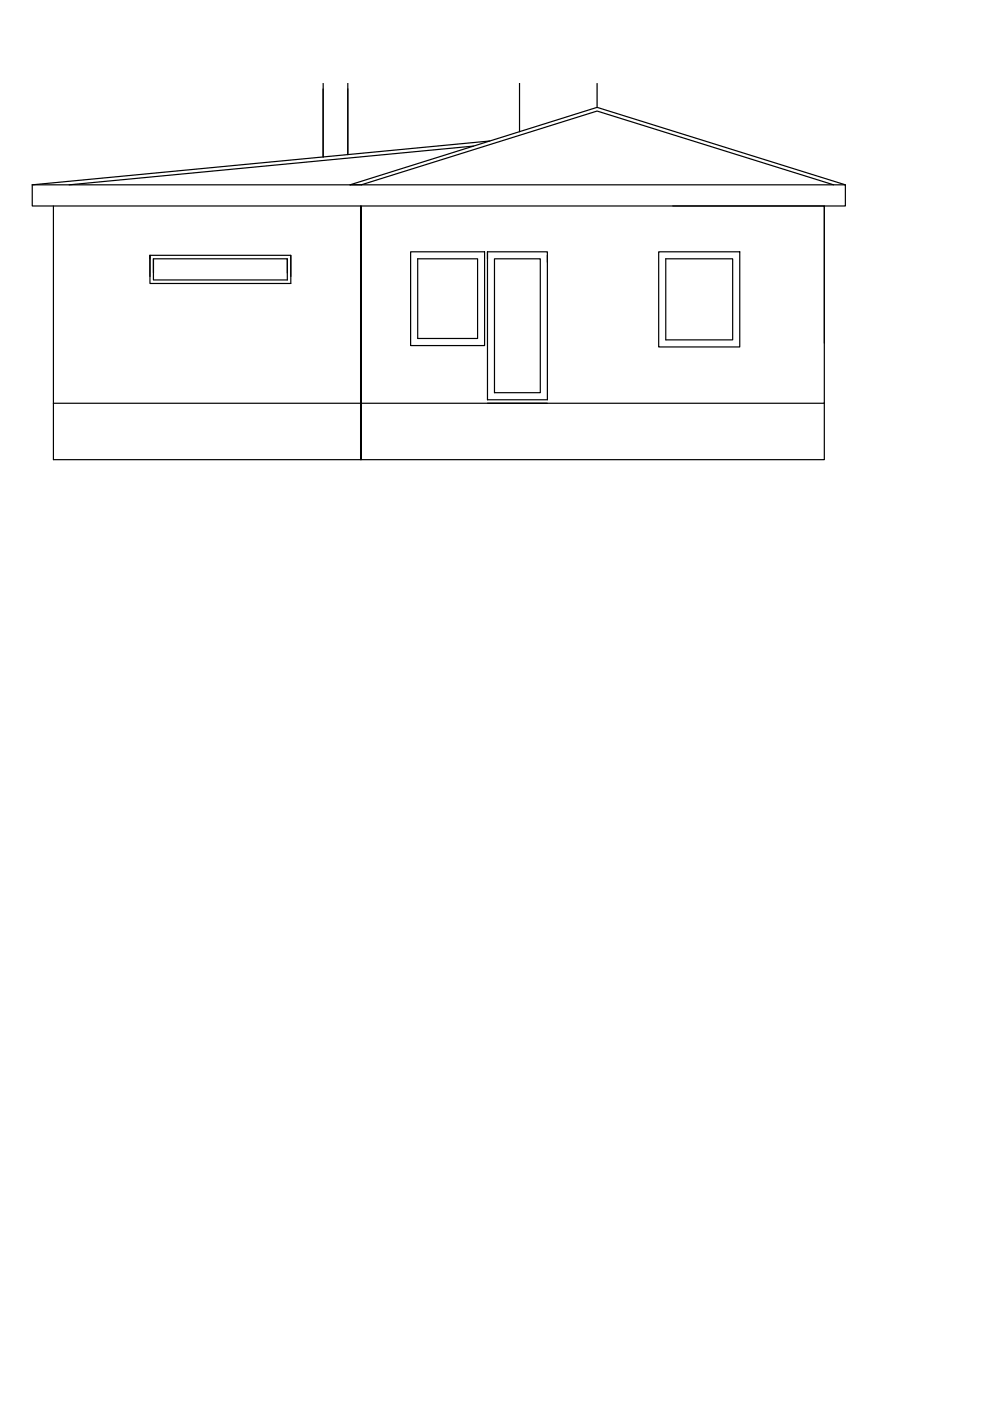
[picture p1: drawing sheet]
<svg xmlns="http://www.w3.org/2000/svg" width="210mm" height="297mm" viewBox="0 0 210 297" stroke-linecap="round" stroke-linejoin="round" font-family="sans-serif">
<g fill="none" stroke="#000" stroke-width=".25">
<path d="M68.5 17.6v15.7M73.7 17.6v15.2M110.2 17.6v10.3M126.6 17.6v5.2M6.8 39.2v4.5h4.5M6.8 39.2h172.4v4.5h-36.6M100.4 31l-85.7 8.2M103.8 29.9l-97 9.3M176.7 39.2l-50.1-15.7-50 15.7h-2.4l52.4-16.4 52.6 16.4M31.8 58.6v-4.5h29.9v4.5M32.5 57.9v-3h28.4v3M32.5 54.9v4.5h28.4v-4.5"/>
<path d="M61.7 54.1v6h-29.9v-6v.8M76.5 43.7v53.8h.1v-53.8M87.1 53.4h15.6v19.9h-15.6zM88.6 54.9h12.7v16.9h-12.7zM103.4 53.4h12.7v31.4h-12.7zM104.8 54.9h9.8v28.4h-9.8zM116.1 54.1v1.5M139.7 53.4h17.1v20.2h-17.1zM141.2 54.9h14.1v17.2h-14.1zM174.8 43.7v29.1M11.3 85.5v-41.8h163.5v41.8h-163.5v12h163.5v-12M103.4 85.5h12.7"/>
</g>
</svg>
